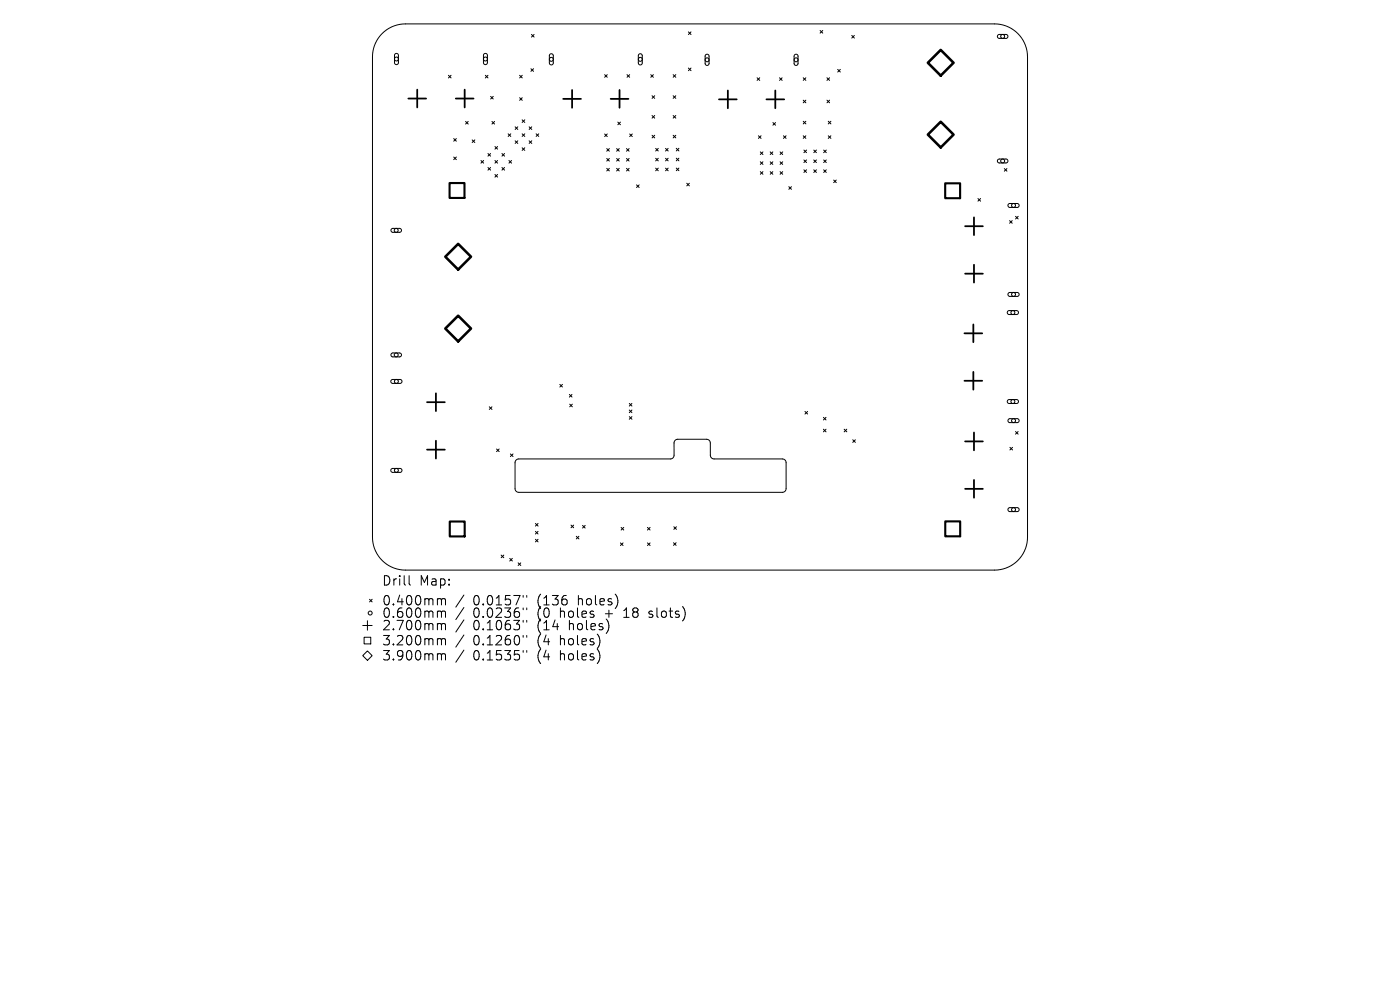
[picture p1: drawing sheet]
<svg xmlns="http://www.w3.org/2000/svg" width="297mm" height="210mm" viewBox="0 0 297 210" stroke-linecap="round" stroke-linejoin="round" font-family="sans-serif">
<defs><g id="words">
<g font-size="2.8">
<text x="80.9" y="124.5">Drill</text>
<text x="89" y="124.5">Map:</text>
<text x="80.9" y="128.7">0.400mm</text>
<text x="80.9" y="131.3">0.600mm</text>
<text x="100.4" y="128.7">0.0157&quot;</text>
<text x="100.4" y="131.3">0.0236&quot;</text>
<text x="114.1" y="128.7">(136</text>
<text x="114.1" y="131.3">(0</text>
<text x="119.1" y="131.3">holes</text>
<text x="122.9" y="128.7">holes)</text>
<text x="128.8" y="131.3">+</text>
<text x="133" y="131.3">18</text>
<text x="138.5" y="131.3">slots)</text>
<text x="80.9" y="134">2.700mm</text>
<text x="80.9" y="137.2">3.200mm</text>
<text x="100.4" y="134">0.1063&quot;</text>
<text x="100.4" y="137.2">0.1260&quot;</text>
<text x="114.1" y="134">(14</text>
<text x="114.1" y="137.2">(4</text>
<text x="119.1" y="137.2">holes)</text>
<text x="121" y="134">holes)</text>
<text x="80.9" y="140.4">3.900mm</text>
<text x="100.4" y="140.4">0.1535&quot;</text>
<text x="114.1" y="140.4">(4</text>
<text x="119.1" y="140.4">holes)</text>
</g>
</g></defs>
<g fill="none" stroke="#000" stroke-width=".21">
<path d="M81.1 7.1a7 7 0 0 1 4.9-2h125a7 7 0 0 1 7 7v101.8a7 7 0 0 1-7 7h-125a7 7 0 0 1-7-7v-101.8a7 7 0 0 1 2.1-5zM83.8 11.5l.5-.1 .2 .3v1.7l-.3 .3-.3-.1-.2-.2zM95.1 16l.6 .5M95.7 16l-.6 .5M102.7 11.5l.4-.1 .3 .3v1.7l-.3 .3-.4-.1-.1-.2zM103 16l.5 .5M103.5 16l-.5 .5M110.2 16l.6 .5M110.8 16l-.6 .5M112.6 14.6l.6 .5M112.7 7.3l.6 .6M113.2 14.6l-.6 .5"/>
<path d="M113.3 7.3l-.6 .6M116.7 11.5l.4-.1 .3 .3v1.7l-.4 .4-.3-.1-.2-.3zM128.3 15.8l.5 .6M128.8 15.8l-.5 .6M133 15.8l.6 .6M133.6 15.8l-.6 .6M135.5 11.5l.5-.1 .2 .3v1.7l-.3 .4-.3-.1-.2-.3zM138.1 15.8l.5 .6M138.6 15.8l-.5 .6M142.8 15.8l.6 .6M143.4 15.8l-.6 .6M146 6.8l.6 .5"/>
<path d="M146 14.4l.6 .6M146.6 6.8l-.6 .5M146.6 14.4l-.6 .6M149.7 11.6l.5-.1 .2 .3v1.7l-.3 .4-.3-.1-.2-.3zM160.6 16.5l.6 .6M161.2 16.5l-.6 .6M165.4 16.5l.5 .6M165.9 16.5l-.5 .6M168.6 11.6l.4-.1 .3 .3v1.7l-.3 .4-.4-.1-.1-.3zM170.4 16.5l.6 .6M171 16.5l-.6 .6M174 6.5l.5 .5"/>
<path d="M174.5 6.5l-.5 .5M175.4 16.5l.6 .6M176 16.5l-.6 .6M177.7 14.7l.6 .6M178.3 14.7l-.6 .6M180.7 7.5l.6 .6M181.3 7.5l-.6 .6M211.7 7.4l1.8-.1 .3 .2v.3l-.3 .3h-1.6l-.3-.2zM96.3 29.4l.5 .6M96.3 33.3l.5 .6M96.8 29.4l-.5 .6M96.8 33.3l-.5 .6"/>
<path d="M98.8 25.8l.5 .5M99.3 25.8l-.5 .5M100.2 29.7l.5 .5M100.7 29.7l-.5 .5M102 34l.6 .6M102.6 34l-.6 .6M103.5 35.5l.6 .6M103.5 32.6l.6 .5M104.1 32.6l-.6 .5M104.1 35.5l-.6 .6M104.1 20.4l.5 .6M104.4 25.8l.5 .5"/>
<path d="M104.6 20.4l-.5 .6M104.9 25.8l-.5 .5M105 37l.6 .6M105 34l.6 .6M105 31.1l.6 .5M105.6 31.1l-.6 .5M105.6 34l-.6 .6M105.6 37l-.6 .6M106.5 35.5l.5 .6M106.5 32.6l.5 .5M107 32.6l-.5 .5M107 35.5l-.5 .6"/>
<path d="M107.8 28.4l.6 .5M108 34l.5 .6M108.4 28.4l-.6 .5M108.5 34l-.5 .6M109.3 29.9l.5 .5M109.3 26.9l.5 .6M109.8 26.9l-.5 .6M109.8 29.9l-.5 .5M110.2 20.7l.6 .6M110.8 31.3l.5 .6M110.8 28.4l.5 .5M110.8 25.4l.5 .6"/>
<path d="M110.8 20.7l-.6 .6M111.3 25.4l-.5 .6M111.3 28.4l-.5 .5M111.3 31.3l-.5 .6M112.3 29.9l.5 .5M112.3 26.9l.5 .6M112.8 26.9l-.5 .6M112.8 29.9l-.5 .5M113.7 28.4l.6 .5M114.3 28.4l-.6 .5M128.3 28.4l.5 .6M128.7 31.5l.6 .6"/>
<path d="M128.7 33.6l.6 .6M128.7 35.7l.6 .6M128.8 28.4l-.5 .6M129.3 31.5l-.6 .6M129.3 33.6l-.6 .6M129.3 35.7l-.6 .6M130.8 33.6l.6 .6M130.8 35.7l.6 .6M130.8 31.5l.6 .6M131.1 25.9l.5 .6M131.4 31.5l-.6 .6M131.4 33.6l-.6 .6"/>
<path d="M131.4 35.7l-.6 .6M131.6 25.9l-.5 .6M132.9 35.7l.6 .6M132.9 33.6l.6 .6M132.9 31.5l.6 .6M133.5 31.5l-.6 .6M133.5 33.6l-.6 .6M133.5 35.7l-.6 .6M133.6 28.4l.5 .6M134.1 28.4l-.5 .6M135 39.2l.6 .6M135.6 39.2l-.6 .6"/>
<path d="M138.3 20.3l.6 .6M138.3 24.5l.6 .6M138.3 28.7l.6 .6M138.9 20.3l-.6 .6M138.9 24.5l-.6 .6M138.9 28.7l-.6 .6M139.1 33.6l.6 .5M139.1 31.5l.6 .5M139.1 35.7l.6 .5M139.7 31.5l-.6 .5M139.7 35.7l-.6 .5M139.7 33.6l-.6 .5"/>
<path d="M141.2 35.7l.5 .5M141.2 33.6l.5 .5M141.2 31.5l.5 .5M141.7 33.6l-.5 .5M141.7 31.5l-.5 .5M141.7 35.7l-.5 .5M142.8 20.3l.6 .6M142.8 24.5l.6 .6M142.8 28.7l.6 .6M143.4 20.3l-.6 .6M143.4 24.5l-.6 .6M143.4 28.7l-.6 .6"/>
<path d="M143.5 31.5l.5 .5M143.5 35.7l.5 .5M143.5 33.6l.5 .5M144 31.5l-.5 .5M144 35.7l-.5 .5M144 33.6l-.5 .5M145.7 38.9l.6 .5M146.3 38.9l-.6 .5M160.9 28.8l.6 .6M161.3 32.2l.6 .6M161.3 34.3l.6 .6M161.3 36.4l.6 .6"/>
<path d="M161.5 28.8l-.6 .6M161.9 32.2l-.6 .6M161.9 34.3l-.6 .6M161.9 36.4l-.6 .6M163.4 34.3l.6 .6M163.4 36.4l.6 .6M163.4 32.2l.6 .6M164 32.2l-.6 .6M164 34.3l-.6 .6M164 36.4l-.6 .6M164 26l.5 .6M164.5 26l-.5 .6"/>
<path d="M165.5 36.4l.5 .6M165.5 34.3l.5 .6M165.5 32.2l.5 .6M166 32.2l-.5 .6M166 34.3l-.5 .6M166 36.4l-.5 .6M166.2 28.8l.6 .6M166.8 28.8l-.6 .6M167.3 39.6l.6 .6M167.9 39.6l-.6 .6M170.4 21.2l.6 .6M170.4 25.7l.6 .6"/>
<path d="M170.4 28.8l.6 .6M170.5 31.8l.6 .6M170.5 33.9l.6 .6M170.5 36l.6 .6M171 21.2l-.6 .6M171 25.7l-.6 .6M171 28.8l-.6 .6M171.1 33.9l-.6 .6M171.1 36l-.6 .6M171.1 31.8l-.6 .6M172.6 33.9l.6 .6M172.6 36l.6 .6"/>
<path d="M172.6 31.8l.6 .6M173.2 31.8l-.6 .6M173.2 33.9l-.6 .6M173.2 36l-.6 .6M174.7 31.8l.6 .6M174.7 33.9l.6 .6M174.7 36l.6 .6M175.3 31.8l-.6 .6M175.3 33.9l-.6 .6M175.3 36l-.6 .6M175.4 21.2l.6 .6M175.7 25.7l.6 .6"/>
<path d="M175.7 28.8l.6 .6M176 21.2l-.6 .6M176.3 28.8l-.6 .6M176.3 25.7l-.6 .6M176.9 38.2l.5 .5M177.4 38.2l-.5 .5M211.7 33.9l1.8-.2 .3 .2v.3l-.3 .4h-1.6l-.3-.3zM213.1 35.8l.5 .5M213.6 35.8l-.5 .5M83.1 48.6l1.7-.1 .3 .1 .1 .3-.4 .4h-1.5l-.3-.3zM207.5 42.1l.5 .6M208 42.1l-.5 .6"/>
<path d="M213.9 43.3l2-.1 .2 .1 .1 .4-.3 .3h-1.7l-.4-.3zM214.2 46.8l.5 .6M214.7 46.8l-.5 .6M215.4 45.9l.6 .6M216 45.9l-.6 .6M83.1 75l1.7-.1 .3 .1 .1 .4-.4 .3h-1.5l-.3-.3zM213.8 66l1.9-.1 .3 .2 .1 .3-.4 .3h-1.7l-.3-.3zM213.9 62.2l2-.2 .2 .2 .1 .3-.3 .4h-1.7l-.4-.3zM83 80.6l1.9-.1 .3 .2 .1 .3-.4 .3h-1.7l-.3-.2zM83 99.5l1.9-.1 .3 .1 .1 .4-.4 .3h-1.7l-.3-.3zM103.8 86.3l.6 .6M104.4 86.3l-.6 .6"/>
<path d="M105.3 95.2l.6 .6M105.9 95.2l-.6 .6M108.3 96.3l.5 .5M108.8 96.3l-.5 .5M109.5 97.6l.6-.2h32.1a.79 .79 0 0 0 .8-.8v-2.6a.79 .79 0 0 1 .8-.8h6.1a.79 .79 0 0 1 .8 .8v2.6a.79 .79 0 0 0 .8 .8h14.5a.79 .79 0 0 1 .8 .7v5.5a.79 .79 0 0 1-.8 .8h-55.9a.79 .79 0 0 1-.8-.8v-5.5zM118.8 81.5l.5 .6M119.3 81.5l-.5 .6M120.8 83.7l.5 .5M120.9 85.7l.5 .6M121.3 83.7l-.5 .5M121.4 85.7l-.5 .6M133.5 85.6l.6 .5"/>
<path d="M133.5 87l.6 .5M133.5 88.4l.6 .5M134.1 85.6l-.6 .5M134.1 87l-.6 .5M134.1 88.4l-.6 .5M170.8 87.3l.5 .5M171.3 87.3l-.5 .5M174.7 88.5l.5 .6M174.7 91l.5 .6M175.2 88.5l-.5 .6M175.2 91l-.5 .6M179.1 91l.5 .6"/>
<path d="M179.6 91l-.5 .6M180.9 93.3l.6 .5M181.5 93.3l-.6 .5M213.8 84.9l1.9-.1 .3 .1 .1 .3-.4 .4h-1.7l-.3-.3zM213.9 88.9l2-.1 .2 .2 .1 .3-.3 .3h-1.7l-.4-.3zM214.2 94.9l.6 .6M214.8 94.9l-.6 .6M215.4 91.5l.6 .6M216 91.5l-.6 .6M106.3 117.8l.6 .5M106.9 117.8l-.6 .5M108.1 118.4l.6 .6"/>
<path d="M108.7 118.4l-.6 .6M109.9 119.4l.6 .6M110.5 119.4l-.6 .6M113.6 111l.5 .6M113.6 112.7l.5 .6M113.6 114.4l.5 .6M114.1 111l-.5 .6M114.1 112.7l-.5 .6M114.1 114.4l-.5 .6M121.1 111.4l.6 .5M121.7 111.4l-.6 .5M122.3 113.8l.5 .5"/>
<path d="M122.8 113.8l-.5 .5M123.6 111.5l.5 .5M124.1 111.5l-.5 .5M131.6 115.2l.6 .5M131.8 111.9l.5 .5M132.2 115.2l-.6 .5M132.3 111.9l-.5 .5M137.4 115.2l.5 .5M137.4 111.9l.5 .5M137.9 115.2l-.5 .5M137.9 111.9l-.5 .5M142.9 115.1l.5 .6"/>
<path d="M142.9 111.7l.6 .6M143.4 115.1l-.5 .6M143.5 111.7l-.6 .6M213.9 107.8l2-.1 .2 .2 .1 .3-.3 .3h-1.7l-.4-.3zM76.9 139.1l1-1 1 1-1 1zM76.9 132.7h2M77.2 135.2h1.5v1.4h-1.5zM77.9 131.7v2M78.4 127.1l.5 .6M78.9 127.1l-.5 .6M86.8 122.1v1.7l.3 .3M93.1 127l.5 .1 .1 .2"/>
<path d="M93.1 129.6h.3l.3 .3M93.1 132.3h.3l.3 .3M93.1 135.5l.5 .1 .1 .2M93.1 138.7h.3l.3 .3M93.7 127.3l.2-.3 .5 .1 .1 1.2M93.7 127.3v1M93.7 129.9v1.1M93.7 132.6v1M93.7 135.8v1M93.7 139v1M93.7 129.9l.2-.3 .5 .1 .1 1.3M93.7 132.6l.2-.3 .5 .1 .1 1.2"/>
<path d="M93.7 135.8l.2-.3 .5 .1 .1 1.2M93.7 139l.2-.3 .5 .1 .1 1.2M98.4 126.2l-1.7 2.6M98.4 128.9l-1.7 2.5M98.4 131.5l-1.7 2.6M98.4 134.7l-1.7 2.6M98.4 137.9l-1.7 2.6M111 126.3v.4M111 129v.3M111 131.6v.4M111 134.8v.4M111 138v.4"/>
<path d="M111.7 126.3v.4M111.7 129v.3M111.7 131.6v.4M111.7 134.8v.4M111.7 138v.4M137.7 130.9l.1 .1M137.7 129.7v.5"/>
<circle cx="84.1" cy="12.5" r=".42"/>
<circle cx="103" cy="12.5" r=".42"/>
<circle cx="117" cy="12.6" r=".42"/>
<circle cx="135.8" cy="12.6" r=".42"/>
<circle cx="150" cy="12.7" r=".42"/>
<circle cx="168.9" cy="12.7" r=".42"/>
<circle cx="212.7" cy="7.7" r=".42"/>
<circle cx="212.7" cy="34.1" r=".42"/>
<circle cx="84.1" cy="48.9" r=".42"/>
<circle cx="215" cy="43.6" r=".42"/>
<circle cx="84.1" cy="75.3" r=".42"/>
<circle cx="214.9" cy="66.3" r=".42"/>
<circle cx="215" cy="62.5" r=".42"/>
<circle cx="84.1" cy="80.9" r=".42"/>
<circle cx="84.1" cy="99.8" r=".42"/>
<circle cx="214.9" cy="85.2" r=".42"/>
<circle cx="215" cy="89.2" r=".42"/>
<circle cx="215" cy="108.1" r=".42"/>
<circle cx="78.5" cy="130" r=".42"/>
</g>
<g fill="none" stroke="#000" stroke-width=".38">
<path d="M88.5 19v3.8M98.6 19v3.8M121.4 19.1v3.8M131.4 19.1v3.8M154.4 19.2v3.8M164.5 19.2v3.8M86.6 20.9h3.8M96.7 20.9h3.8M119.5 21h3.8M129.5 21h3.8M152.5 21.1h3.8M162.6 21.1h3.8"/>
<path d="M204.7 48h3.8M204.7 58.1h3.8M206.6 46.1v3.8M206.6 56.2v3.7M204.6 70.7h3.8M206.5 68.8v3.8M206.5 78.9v3.8M90.6 85.3h3.8M90.6 95.4h3.8M92.5 83.4v3.8M92.5 93.5v3.8M204.6 80.8h3.8"/>
<path d="M204.7 93.6h3.8M206.6 91.7v3.8M204.7 103.7h3.8M206.6 101.8v3.8"/>
</g>
<path d="M95.4 38.8h3.1v3.2h-3.1zM200.5 38.9h3.2v3.1h-3.2zM95.4 110.6h3.2v3.2h-3.2zM200.5 110.6h3.2v3.2h-3.2z" fill="none" stroke="#000" stroke-width=".45"/>
<path d="M196.8 13.3l2.8-2.7 2.7 2.7-2.7 2.7zM196.8 28.6l2.8-2.8 2.7 2.8-2.7 2.7zM94.5 54.5l2.7-2.8 2.7 2.8-2.7 2.7zM94.5 69.7l2.7-2.7 2.7 2.7-2.7 2.7z" fill="none" stroke="#000" stroke-width=".55"/>
<use href="#words"/>
</svg>
